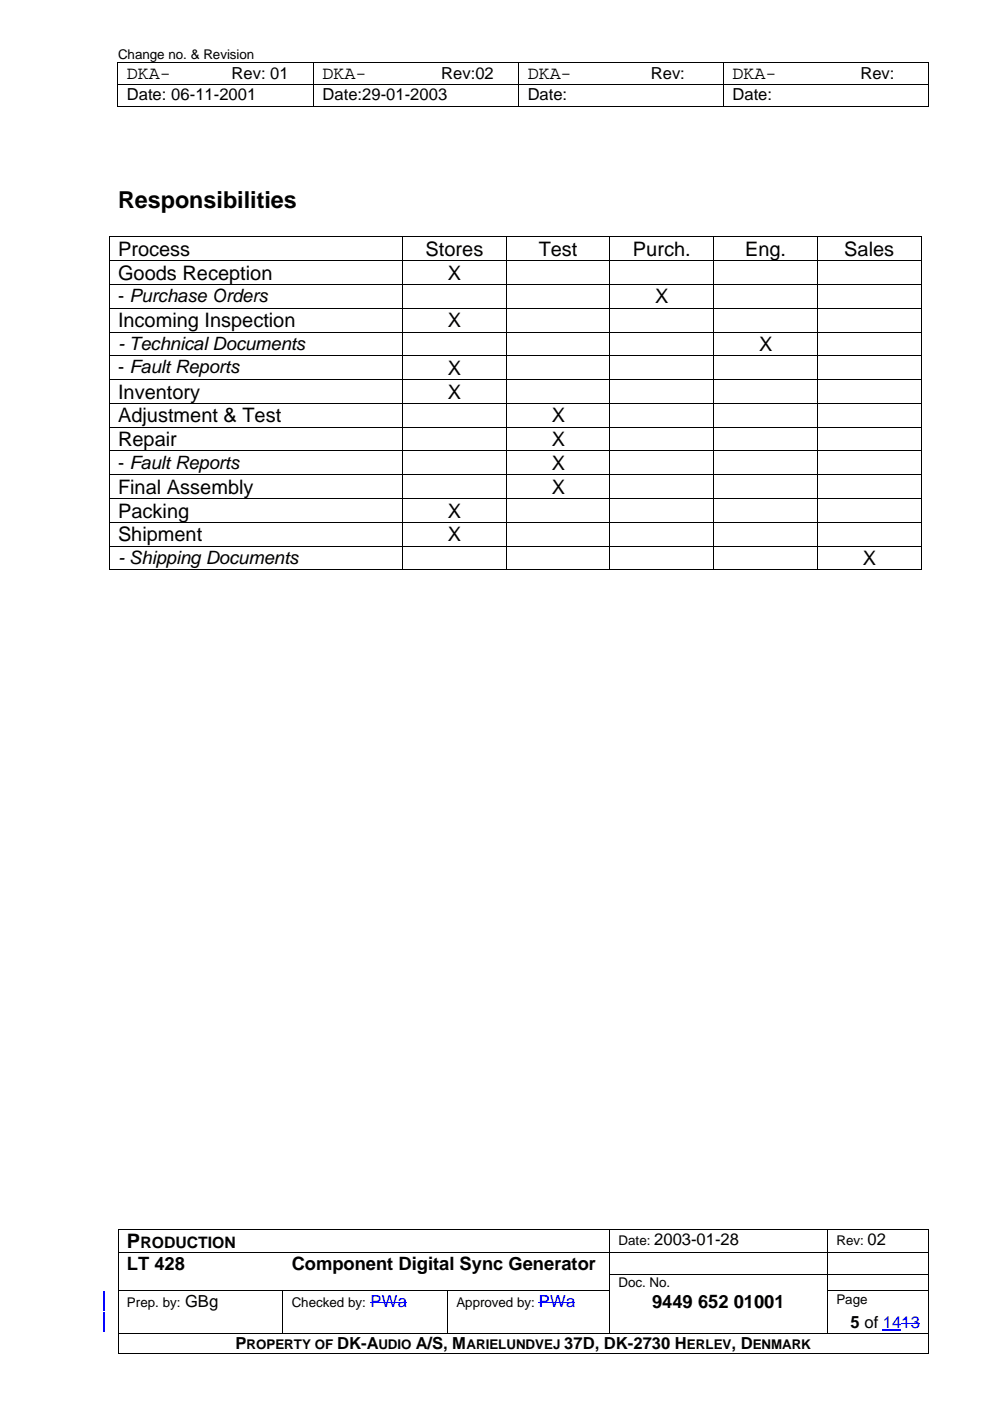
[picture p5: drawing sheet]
<svg xmlns="http://www.w3.org/2000/svg" width="210mm" height="297mm" viewBox="0 0 210 297" stroke-linecap="round" stroke-linejoin="round" font-family="sans-serif">
<defs><g id="words">
<text font-size="5" x="25" y="44.2">Responsibilities</text>
<g font-size="4.2">
<text x="25" y="54.3">Process</text>
<text x="25" y="59.3">Goods Reception</text>
<text x="90.2" y="54.3">Stores</text>
<text x="95" y="59.3">X</text>
<text x="114.2" y="54.3">Test</text>
<text x="134.2" y="54.3">Purch.</text>
<text x="158" y="54.3">Eng.</text>
<text x="179" y="54.3">Sales</text>
<text x="138.9" y="64.3">X</text>
<text x="25" y="69.4">Incoming Inspection</text>
<text x="95" y="69.4">X</text>
<text x="161" y="74.5">X</text>
<text x="95" y="79.5">X</text>
<text x="25" y="84.5">Inventory</text>
<text x="25" y="89.6">Adjustment &amp; Test</text>
<text x="95" y="84.5">X</text>
<text x="117" y="89.6">X</text>
<text x="25" y="94.6">Repair</text>
<text x="117" y="94.6">X</text>
<text x="117" y="99.6">X</text>
<text x="25" y="104.7">Final Assembly</text>
<text x="117" y="104.7">X</text>
<text x="25" y="109.8">Packing</text>
<text x="95" y="109.8">X</text>
<text x="25" y="114.8">Shipment</text>
<text x="95" y="114.8">X</text>
<text x="182.9" y="119.8">X</text>
<text x="26.9" y="264.6">P</text>
</g>
<g font-size="3.9">
<text x="26.9" y="16.7">DKA-</text>
<text x="68.4" y="16.7">DKA-</text>
<text x="111.9" y="16.7">DKA-</text>
<text x="155.3" y="16.7">DKA-</text>
<text x="25" y="64">- Purchase Orders</text>
<text x="25" y="74.1">- Technical Documents</text>
<text x="25" y="79.1">- Fault Reports</text>
<text x="25" y="99.3">- Fault Reports</text>
<text x="25" y="119.5">- Shipping Documents</text>
<text x="26.9" y="269.3">LT 428</text>
<text x="61.8" y="269.3">Component Digital Sync Generator</text>
<text x="138.3" y="277.4">9449 652 01001</text>
</g>
<g font-size="3.5">
<text x="49.1" y="16.7">Rev: 01</text>
<text x="93.6" y="16.7">Rev:02</text>
<text x="138" y="16.7">Rev:</text>
<text x="182.5" y="16.7">Rev:</text>
<text x="26.9" y="21.3">Date: 06-11-2001</text>
<text x="68.4" y="21.3">Date:29-01-2003</text>
<text x="111.9" y="21.3">Date:</text>
<text x="155.3" y="21.3">Date:</text>
<text x="138.7" y="264">2003-01-28</text>
<text x="183.9" y="264">02</text>
<text x="39.2" y="277.1">GBg</text>
<text x="180.3" y="281.5">5 of 1413</text>
<text x="50" y="286.1">P</text>
<text x="71.5" y="286.1">DK-A</text>
<text x="88.1" y="286.1">A/S, M</text>
<text x="119.6" y="286.1">37D, DK-2730 H</text>
<text x="155.1" y="286.1">, D</text>
</g>
<g font-size="3.5" fill="#00f">
<text x="78.6" y="277.1">PWa</text>
<text x="114.2" y="277.1">PWa</text>
</g>
<text font-size="3.3" x="29.8" y="264.6">RODUCTION</text>
<g font-size="2.8">
<text x="25" y="12.6">Change no. &amp; Revision</text>
<text x="131.1" y="264">Date:</text>
<text x="177.3" y="264">Rev:</text>
<text x="131.1" y="273">Doc. No.</text>
<text x="26.9" y="277.1">Prep. by:</text>
<text x="61.8" y="277.1">Checked by:</text>
<text x="96.8" y="277.1">Approved by:</text>
<text x="177.3" y="276.4">Page</text>
<text x="52.3" y="286.1">ROPERTY OF</text>
<text x="80.2" y="286.1">UDIO</text>
<text x="98.9" y="286.1">ARIELUNDVEJ</text>
<text x="145.6" y="286.1">ERLEV</text>
<text x="159.6" y="286.1">ENMARK</text>
</g>
</g></defs>
<g fill="#000">
<path d="M24.9 13.2h.2v.2h-.2zM24.9 17.8h.2v.2h-.2zM47.1 13.2h.1v.2h-.1zM47.1 17.8h.1v.2h-.1zM66.4 13.2h.2v.2h-.2zM66.4 17.8h.2v.2h-.2zM91.5 13.2h.2v.2h-.2zM91.5 17.8h.2v.2h-.2zM109.9 13.2h.2v.2h-.2zM109.9 17.8h.2v.2h-.2zM136 13.2h.1v.2h-.1zM136 17.8h.1v.2h-.1z"/>
<path d="M153.3 13.2h.2v.2h-.2zM153.3 17.8h.2v.2h-.2zM180.4 13.2h.2v.2h-.2zM180.4 17.8h.2v.2h-.2zM196.8 13.2h.2v.2h-.2zM196.8 17.8h.2v.2h-.2zM24.9 22.5h.2v.1h-.2zM66.4 22.5h.2v.1h-.2zM109.9 22.5h.2v.1h-.2zM153.3 22.5h.2v.1h-.2zM196.8 22.5h.2v.1h-.2zM23 50.2h.2v.1h-.2z"/>
<path d="M23 55.2h.2v.2h-.2zM85.3 50.2h.1v.1h-.1zM85.3 55.2h.1v.2h-.1zM107.3 50.2h.1v.1h-.1zM107.3 55.2h.1v.2h-.1zM129.2 50.2h.2v.1h-.2zM129.2 55.2h.2v.2h-.2zM151.3 50.2h.1v.1h-.1zM151.3 55.2h.1v.2h-.1zM173.2 50.2h.2v.1h-.2zM173.2 55.2h.2v.2h-.2zM195.2 50.2h.2v.1h-.2z"/>
<path d="M195.2 55.2h.2v.2h-.2zM23 60.2h.2v.2h-.2zM23 65.3h.2v.1h-.2zM23 70.3h.2v.2h-.2zM23 75.4h.2v.2h-.2zM85.3 60.2h.1v.2h-.1zM85.3 65.3h.1v.1h-.1zM85.3 70.3h.1v.2h-.1zM85.3 75.4h.1v.2h-.1zM107.3 60.2h.1v.2h-.1zM107.3 65.3h.1v.1h-.1zM107.3 70.3h.1v.2h-.1z"/>
<path d="M107.3 75.4h.1v.2h-.1zM129.2 60.2h.2v.2h-.2zM129.2 65.3h.2v.1h-.2zM129.2 70.3h.2v.2h-.2zM129.2 75.4h.2v.2h-.2zM151.3 60.2h.1v.2h-.1zM151.3 65.3h.1v.1h-.1zM151.3 70.3h.1v.2h-.1zM151.3 75.4h.1v.2h-.1zM173.2 60.2h.2v.2h-.2zM173.2 65.3h.2v.1h-.2zM173.2 70.3h.2v.2h-.2z"/>
<path d="M173.2 75.4h.2v.2h-.2zM195.2 60.2h.2v.2h-.2zM195.2 65.3h.2v.1h-.2zM195.2 70.3h.2v.2h-.2zM195.2 75.4h.2v.2h-.2zM23 80.4h.2v.2h-.2zM23 85.5h.2v.1h-.2zM23 90.5h.2v.2h-.2zM23 95.5h.2v.2h-.2zM85.3 80.4h.1v.2h-.1zM85.3 85.5h.1v.1h-.1zM85.3 90.5h.1v.2h-.1z"/>
<path d="M85.3 95.5h.1v.2h-.1zM107.3 80.4h.1v.2h-.1zM107.3 85.5h.1v.1h-.1zM107.3 90.5h.1v.2h-.1zM107.3 95.5h.1v.2h-.1zM129.2 80.4h.2v.2h-.2zM129.2 85.5h.2v.1h-.2zM129.2 90.5h.2v.2h-.2zM129.2 95.5h.2v.2h-.2zM151.3 80.4h.1v.2h-.1zM151.3 85.5h.1v.1h-.1zM151.3 90.5h.1v.2h-.1z"/>
<path d="M151.3 95.5h.1v.2h-.1zM173.2 80.4h.2v.2h-.2zM173.2 85.5h.2v.1h-.2zM173.2 90.5h.2v.2h-.2zM173.2 95.5h.2v.2h-.2zM195.2 80.4h.2v.2h-.2zM195.2 85.5h.2v.1h-.2zM195.2 90.5h.2v.2h-.2zM195.2 95.5h.2v.2h-.2zM23 100.6h.2v.2h-.2zM23 105.6h.2v.2h-.2zM23 110.7h.2v.2h-.2z"/>
<path d="M23 115.7h.2v.2h-.2zM85.3 100.6h.1v.2h-.1zM85.3 105.6h.1v.2h-.1zM85.3 110.7h.1v.2h-.1zM85.3 115.7h.1v.2h-.1zM107.3 100.6h.1v.2h-.1zM107.3 105.6h.1v.2h-.1zM107.3 110.7h.1v.2h-.1zM107.3 115.7h.1v.2h-.1zM129.2 100.6h.2v.2h-.2zM129.2 105.6h.2v.2h-.2zM129.2 110.7h.2v.2h-.2z"/>
<path d="M129.2 115.7h.2v.2h-.2zM151.3 100.6h.1v.2h-.1zM151.3 105.6h.1v.2h-.1zM151.3 110.7h.1v.2h-.1zM151.3 115.7h.1v.2h-.1zM173.2 100.6h.2v.2h-.2zM173.2 105.6h.2v.2h-.2zM173.2 110.7h.2v.2h-.2zM173.2 115.7h.2v.2h-.2zM195.2 100.6h.2v.2h-.2zM195.2 105.6h.2v.2h-.2zM195.2 110.7h.2v.2h-.2z"/>
<path d="M195.2 115.7h.2v.2h-.2zM23 120.8h.2v.1h-.2zM85.3 120.8h.1v.1h-.1zM107.3 120.8h.1v.1h-.1zM129.2 120.8h.2v.1h-.2zM151.3 120.8h.1v.1h-.1zM173.2 120.8h.2v.1h-.2zM195.2 120.8h.2v.1h-.2zM24.9 260.5h.2v.2h-.2zM24.9 265.5h.2v.2h-.2zM24.9 270.2h.2v.2h-.2zM24.9 273.6h.2v.2h-.2z"/>
<path d="M59.8 265.5h.2v.2h-.2zM59.8 273.6h.2v.2h-.2zM59.9 273.6h.1v.2h-.1zM94.8 273.6h.2v.2h-.2zM129.2 260.5h.1v.2h-.1zM129.2 265.5h.1v.2h-.1zM129.2 270.2h.1v.2h-.1zM129.2 273.6h.1v.2h-.1zM175.3 260.5h.2v.2h-.2zM175.3 265.5h.2v.2h-.2zM175.3 270.2h.2v.2h-.2zM175.3 273.6h.2v.2h-.2z"/>
<path d="M196.8 260.5h.2v.2h-.2zM196.8 265.5h.2v.2h-.2zM196.8 270.2h.2v.2h-.2zM196.8 273.6h.2v.2h-.2zM24.9 282.7h.2v.2h-.2zM24.9 286.9h.2v.2h-.2zM59.9 282.7h.1v.2h-.1zM94.8 282.7h.2v.2h-.2zM129.2 282.7h.1v.2h-.1zM175.3 282.7h.2v.2h-.2zM196.8 282.7h.2v.2h-.2zM196.8 286.9h.2v.2h-.2z"/>
</g>
<g fill="none" stroke="#000" stroke-width=".21">
<path d="M25 13.4v4.4M25 18v4.5M25.1 13.3h22M25.1 17.9h22M47.2 13.3h19.2M47.2 17.9h19.2M66.5 13.4v4.4M66.5 18v4.5M66.6 13.3h24.9M66.6 17.9h24.9M91.7 13.3h18.2M91.7 17.9h18.2"/>
<path d="M110 13.4v4.4M110 18v4.5M110.1 13.3h25.9M110.1 17.9h25.9M136.1 13.3h17.2M136.1 17.9h17.2M153.4 13.4v4.4M153.4 18v4.5M153.5 13.3h26.9M153.5 17.9h26.9M180.6 13.3h16.2M180.6 17.9h16.2"/>
<path d="M196.9 13.4v4.4M196.9 18v4.5M25.1 22.5h41.3M66.6 22.5h43.3M110.1 22.5h43.2M153.5 22.5h43.3M23.1 50.3v4.9M23.1 55.4v4.8M23.2 50.2h62.1M23.2 55.3h62.1M85.3 50.3v4.9M85.3 55.4v4.8"/>
<path d="M85.4 50.2h21.9M85.4 55.3h21.9M107.4 50.3v4.9M107.4 55.4v4.8M107.4 50.2h21.8M107.4 55.3h21.8M129.3 50.3v4.9M129.3 55.4v4.8M129.4 50.2h21.9M129.4 55.3h21.9M151.3 50.3v4.9M151.3 55.4v4.8"/>
<path d="M151.4 50.2h21.8M151.4 55.3h21.8M173.3 50.3v4.9M173.3 55.4v4.8M173.4 50.2h21.8M173.4 55.3h21.8M195.3 50.3v4.9M195.3 55.4v4.8M23.1 60.4v4.9M23.1 65.4v4.9M23.1 70.5v4.9M23.1 75.6v4.8"/>
<path d="M23.2 60.3h62.1M23.2 65.3h62.1M23.2 70.4h62.1M23.2 75.5h62.1M85.3 60.4v4.9M85.3 65.4v4.9M85.3 70.5v4.9M85.3 75.6v4.8M85.4 60.3h21.9M85.4 65.3h21.9M85.4 70.4h21.9M85.4 75.5h21.9"/>
<path d="M107.4 60.4v4.9M107.4 65.4v4.9M107.4 70.5v4.9M107.4 75.6v4.8M107.4 60.3h21.8M107.4 65.3h21.8M107.4 70.4h21.8M107.4 75.5h21.8M129.3 60.4v4.9M129.3 65.4v4.9M129.3 70.5v4.9M129.3 75.6v4.8"/>
<path d="M129.4 60.3h21.9M129.4 65.3h21.9M129.4 70.4h21.9M129.4 75.5h21.9M151.3 60.4v4.9M151.3 65.4v4.9M151.3 70.5v4.9M151.3 75.6v4.8M151.4 60.3h21.8M151.4 65.3h21.8M151.4 70.4h21.8M151.4 75.5h21.8"/>
<path d="M173.3 60.4v4.9M173.3 65.4v4.9M173.3 70.5v4.9M173.3 75.6v4.8M173.4 60.3h21.8M173.4 65.3h21.8M173.4 70.4h21.8M173.4 75.5h21.8M195.3 60.4v4.9M195.3 65.4v4.9M195.3 70.5v4.9M195.3 75.6v4.8"/>
<path d="M23.1 80.6v4.9M23.1 85.6v4.9M23.1 90.7v4.8M23.1 95.7v4.9M23.2 80.5h62.1M23.2 85.5h62.1M23.2 90.6h62.1M23.2 95.6h62.1M85.3 80.6v4.9M85.3 85.6v4.9M85.3 90.7v4.8M85.3 95.7v4.9"/>
<path d="M85.4 80.5h21.9M85.4 85.5h21.9M85.4 90.6h21.9M85.4 95.6h21.9M107.4 80.6v4.9M107.4 85.6v4.9M107.4 90.7v4.8M107.4 95.7v4.9M107.4 80.5h21.8M107.4 85.5h21.8M107.4 90.6h21.8M107.4 95.6h21.8"/>
<path d="M129.3 80.6v4.9M129.3 85.6v4.9M129.3 90.7v4.8M129.3 95.7v4.9M129.4 80.5h21.9M129.4 85.5h21.9M129.4 90.6h21.9M129.4 95.6h21.9M151.3 80.6v4.9M151.3 85.6v4.9M151.3 90.7v4.8M151.3 95.7v4.9"/>
<path d="M151.4 80.5h21.8M151.4 85.5h21.8M151.4 90.6h21.8M151.4 95.6h21.8M173.3 80.6v4.9M173.3 85.6v4.9M173.3 90.7v4.8M173.3 95.7v4.9M173.4 80.5h21.8M173.4 85.5h21.8M173.4 90.6h21.8M173.4 95.6h21.8"/>
<path d="M195.3 80.6v4.9M195.3 85.6v4.9M195.3 90.7v4.8M195.3 95.7v4.9M23.1 100.8v4.8M23.1 105.8v4.9M23.1 110.9v4.8M23.1 115.9v4.9M23.2 100.7h62.1M23.2 105.7h62.1M23.2 110.8h62.1M23.2 115.8h62.1"/>
<path d="M85.3 100.8v4.8M85.3 105.8v4.9M85.3 110.9v4.8M85.3 115.9v4.9M85.4 100.7h21.9M85.4 105.7h21.9M85.4 110.8h21.9M85.4 115.8h21.9M107.4 100.8v4.8M107.4 105.8v4.9M107.4 110.9v4.8M107.4 115.9v4.9"/>
<path d="M107.4 100.7h21.8M107.4 105.7h21.8M107.4 110.8h21.8M107.4 115.8h21.8M129.3 100.8v4.8M129.3 105.8v4.9M129.3 110.9v4.8M129.3 115.9v4.9M129.4 100.7h21.9M129.4 105.7h21.9M129.4 110.8h21.9M129.4 115.8h21.9"/>
<path d="M151.3 100.8v4.8M151.3 105.8v4.9M151.3 110.9v4.8M151.3 115.9v4.9M151.4 100.7h21.8M151.4 105.7h21.8M151.4 110.8h21.8M151.4 115.8h21.8M173.3 100.8v4.8M173.3 105.8v4.9M173.3 110.9v4.8M173.3 115.9v4.9"/>
<path d="M173.4 100.7h21.8M173.4 105.7h21.8M173.4 110.8h21.8M173.4 115.8h21.8M195.3 100.8v4.8M195.3 105.8v4.9M195.3 110.9v4.8M195.3 115.9v4.9M23.2 120.8h62.1M85.4 120.8h21.9M107.4 120.8h21.8M129.4 120.8h21.9"/>
<path d="M151.4 120.8h21.8M173.4 120.8h21.8M25 260.7v4.8M25 265.7v4.5M25 270.4v3.2M25 273.8v8.9M25.1 260.6h104.1M25.1 265.6h34.7M25.1 273.7h34.7M59.9 273.8v8.9M60 265.6h69.2M60 273.7h34.8"/>
<path d="M94.9 273.8v8.9M95 273.7h34.2M129.2 260.7v4.8M129.2 265.7v4.5M129.2 270.4v3.2M129.2 273.8v8.9M129.3 260.6h46M129.3 265.6h46M129.3 270.3h46M175.4 260.7v4.8M175.4 265.7v4.5M175.4 270.4v3.2"/>
<path d="M175.4 273.8v8.9M175.5 260.6h21.3M175.5 265.6h21.3M175.5 270.3h21.3M175.5 273.7h21.3M196.9 260.7v4.8M196.9 265.7v4.5M196.9 270.4v3.2M196.9 273.8v8.9M25 282.9v4M25.1 282.8h34.8M25.1 287h171.7"/>
<path d="M60 282.8h34.8M95 282.8h34.2M129.3 282.8h46M175.5 282.8h21.3M196.9 282.9v4"/>
</g>
<path d="M78.6 276.3h7.6M114.2 276.3h7.7M191.1 280.7h3.9" fill="none" stroke="#00f" stroke-width=".21"/>
<path d="M22 273.8v4M22 278.2v4.1M187.2 282h3.9" fill="none" stroke="#00f" stroke-width=".25"/>
<use href="#words"/>
</svg>
